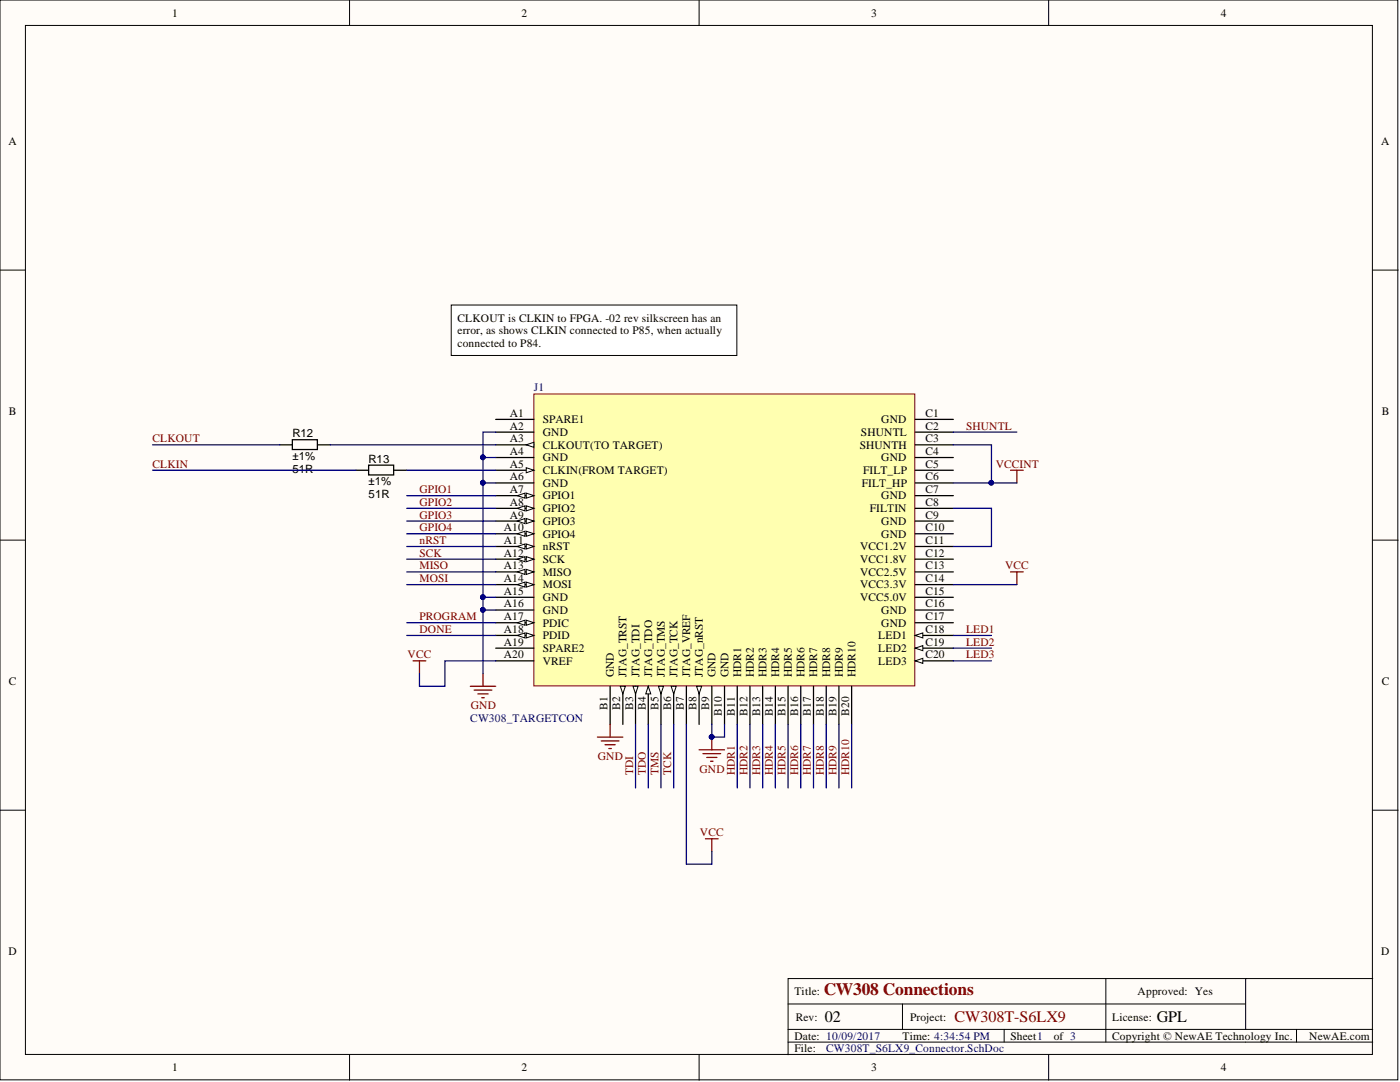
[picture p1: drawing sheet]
<svg xmlns="http://www.w3.org/2000/svg" width="279mm" height="216mm" viewBox="0 0 279 216" stroke-linecap="round" stroke-linejoin="round" font-family="sans-serif">
<defs><g id="words">
<text font-size="3.5" fill="#800000" x="164.4" y="198.6">CW308 Connections</text>
<g font-size="3.2">
<text x="164.6" y="204">02</text>
<text x="230.8" y="204">GPL</text>
</g>
<text font-size="3.2" fill="#800000" x="190.5" y="204">CW308T-S6LX9</text>
<g font-size="2.3">
<text x="34.3" y="3.3">1</text>
<text x="104.1" y="3.3">2</text>
<text x="173.9" y="3.3">3</text>
<text x="243.6" y="3.3">4</text>
<text x="1.7" y="29">A</text>
<text x="275.7" y="29">A</text>
<text x="91.3" y="64.2">CLKOUT is CLKIN to FPGA. -02 rev silkscreen has an</text>
<text x="91.3" y="66.7">error, as shows CLKIN connected to P85, when actually</text>
<text x="91.3" y="69.2">connected to P84.</text>
<text x="1.8" y="82.8">B</text>
<text x="101.7" y="83.2">A1</text>
<text x="184.7" y="83.2">C1</text>
<text x="275.7" y="82.8">B</text>
<text x="58.3" y="87.2">R12</text>
<text x="101.7" y="85.7">A2</text>
<text x="101.7" y="88.3">A3</text>
<text x="108.3" y="84.4">SPARE1</text>
<text x="108.3" y="87">GND</text>
<text x="108.3" y="89.5">CLKOUT(TO TARGET)</text>
<text x="171.6" y="89.5">SHUNTH</text>
<text x="171.8" y="87">SHUNTL</text>
<text x="175.9" y="84.4">GND</text>
<text x="184.7" y="85.7">C2</text>
<text x="184.7" y="88.3">C3</text>
<text x="58.3" y="91.8">±1%</text>
<text x="58.3" y="94.3">51R</text>
<text x="73.6" y="92.3">R13</text>
<text x="101.7" y="90.8">A4</text>
<text x="101.7" y="93.3">A5</text>
<text x="101.7" y="95.9">A6</text>
<text x="108.3" y="92.1">GND</text>
<text x="108.3" y="94.6">CLKIN(FROM TARGET)</text>
<text x="172.2" y="94.6">FILT_LP</text>
<text x="175.9" y="92.1">GND</text>
<text x="184.7" y="90.8">C4</text>
<text x="184.7" y="93.3">C5</text>
<text x="184.7" y="95.9">C6</text>
<text x="73.6" y="96.9">±1%</text>
<text x="73.6" y="99.4">51R</text>
<text x="101.7" y="98.4">A7</text>
<text x="101.7" y="100.9">A8</text>
<text x="108.3" y="97.1">GND</text>
<text x="108.3" y="99.7">GPIO1</text>
<text x="172" y="97.1">FILT_HP</text>
<text x="175.9" y="99.7">GND</text>
<text x="184.7" y="98.4">C7</text>
<text x="184.7" y="100.9">C8</text>
<text x="100.5" y="106">A10</text>
<text x="101.7" y="103.5">A9</text>
<text x="108.3" y="102.2">GPIO2</text>
<text x="108.3" y="104.7">GPIO3</text>
<text x="108.3" y="107.3">GPIO4</text>
<text x="173.6" y="102.2">FILTIN</text>
<text x="175.9" y="104.7">GND</text>
<text x="175.9" y="107.3">GND</text>
<text x="184.7" y="103.5">C9</text>
<text x="184.7" y="106">C10</text>
<text x="100.5" y="108.5">A11</text>
<text x="100.5" y="111.1">A12</text>
<text x="100.5" y="113.6">A13</text>
<text x="108.3" y="109.8">nRST</text>
<text x="108.3" y="112.3">SCK</text>
<text x="171.7" y="109.8">VCC1.2V</text>
<text x="171.7" y="112.3">VCC1.8V</text>
<text x="184.7" y="108.5">C11</text>
<text x="184.7" y="111.1">C12</text>
<text x="184.7" y="113.6">C13</text>
<text x="100.5" y="116.1">A14</text>
<text x="100.5" y="118.7">A15</text>
<text x="108.3" y="114.9">MISO</text>
<text x="108.3" y="117.4">MOSI</text>
<text x="108.3" y="119.9">GND</text>
<text x="171.7" y="114.9">VCC2.5V</text>
<text x="171.7" y="117.4">VCC3.3V</text>
<text x="171.7" y="119.9">VCC5.0V</text>
<text x="184.7" y="116.1">C14</text>
<text x="184.7" y="118.7">C15</text>
<text x="100.5" y="121.2">A16</text>
<text x="100.5" y="123.8">A17</text>
<text x="108.3" y="122.5">GND</text>
<text x="108.3" y="125">PDIC</text>
<text x="175.9" y="122.5">GND</text>
<text x="175.9" y="125">GND</text>
<text x="184.7" y="121.2">C16</text>
<text x="184.7" y="123.8">C17</text>
<text x="100.5" y="126.3">A18</text>
<text x="100.5" y="128.8">A19</text>
<text x="100.5" y="131.4">A20</text>
<text x="108.3" y="127.6">PDID</text>
<text x="108.3" y="130.1">SPARE2</text>
<text x="175.3" y="127.6">LED1</text>
<text x="175.3" y="130.1">LED2</text>
<text x="184.7" y="126.3">C18</text>
<text x="184.7" y="128.8">C19</text>
<text x="184.7" y="131.4">C20</text>
<text x="1.8" y="136.8">C</text>
<text x="108.3" y="132.6">VREF</text>
<text x="122.5" y="135.2" transform="rotate(-90 122.5 135.2)">GND</text>
<text x="125.1" y="135.2" transform="rotate(-90 125.1 135.2)">JTAG_TRST</text>
<text x="127.6" y="135.2" transform="rotate(-90 127.6 135.2)">JTAG_TDI</text>
<text x="130.1" y="135.2" transform="rotate(-90 130.1 135.2)">JTAG_TDO</text>
<text x="132.7" y="135.2" transform="rotate(-90 132.7 135.2)">JTAG_TMS</text>
<text x="135.2" y="135.2" transform="rotate(-90 135.2 135.2)">JTAG_TCK</text>
<text x="137.7" y="135.2" transform="rotate(-90 137.7 135.2)">JTAG_VREF</text>
<text x="140.3" y="135.2" transform="rotate(-90 140.3 135.2)">JTAG_nRST</text>
<text x="142.8" y="135.2" transform="rotate(-90 142.8 135.2)">GND</text>
<text x="145.4" y="135.2" transform="rotate(-90 145.4 135.2)">GND</text>
<text x="147.9" y="135.2" transform="rotate(-90 147.9 135.2)">HDR1</text>
<text x="150.4" y="135.2" transform="rotate(-90 150.4 135.2)">HDR2</text>
<text x="153" y="135.2" transform="rotate(-90 153 135.2)">HDR3</text>
<text x="155.5" y="135.2" transform="rotate(-90 155.5 135.2)">HDR4</text>
<text x="158" y="135.2" transform="rotate(-90 158 135.2)">HDR5</text>
<text x="160.6" y="135.2" transform="rotate(-90 160.6 135.2)">HDR6</text>
<text x="163.1" y="135.2" transform="rotate(-90 163.1 135.2)">HDR7</text>
<text x="165.6" y="135.2" transform="rotate(-90 165.6 135.2)">HDR8</text>
<text x="168.2" y="135.2" transform="rotate(-90 168.2 135.2)">HDR9</text>
<text x="170.7" y="135.2" transform="rotate(-90 170.7 135.2)">HDR10</text>
<text x="175.3" y="132.6">LED3</text>
<text x="275.7" y="136.8">C</text>
<text x="121.3" y="141.7" transform="rotate(-90 121.3 141.7)">B1</text>
<text x="123.8" y="141.7" transform="rotate(-90 123.8 141.7)">B2</text>
<text x="126.3" y="141.7" transform="rotate(-90 126.3 141.7)">B3</text>
<text x="128.9" y="141.7" transform="rotate(-90 128.9 141.7)">B4</text>
<text x="131.4" y="141.7" transform="rotate(-90 131.4 141.7)">B5</text>
<text x="133.9" y="141.7" transform="rotate(-90 133.9 141.7)">B6</text>
<text x="136.5" y="141.7" transform="rotate(-90 136.5 141.7)">B7</text>
<text x="139" y="141.7" transform="rotate(-90 139 141.7)">B8</text>
<text x="141.5" y="141.7" transform="rotate(-90 141.5 141.7)">B9</text>
<text x="144.1" y="142.8" transform="rotate(-90 144.1 142.8)">B10</text>
<text x="146.6" y="142.8" transform="rotate(-90 146.6 142.8)">B11</text>
<text x="149.2" y="142.8" transform="rotate(-90 149.2 142.8)">B12</text>
<text x="151.7" y="142.8" transform="rotate(-90 151.7 142.8)">B13</text>
<text x="154.2" y="142.8" transform="rotate(-90 154.2 142.8)">B14</text>
<text x="156.8" y="142.8" transform="rotate(-90 156.8 142.8)">B15</text>
<text x="159.3" y="142.8" transform="rotate(-90 159.3 142.8)">B16</text>
<text x="161.8" y="142.8" transform="rotate(-90 161.8 142.8)">B17</text>
<text x="164.4" y="142.8" transform="rotate(-90 164.4 142.8)">B18</text>
<text x="166.9" y="142.8" transform="rotate(-90 166.9 142.8)">B19</text>
<text x="169.5" y="142.8" transform="rotate(-90 169.5 142.8)">B20</text>
<text x="1.7" y="190.6">D</text>
<text x="275.7" y="190.6">D</text>
<text x="158.5" y="198.6">Title:</text>
<text x="158.8" y="203.6">Rev:</text>
<text x="181.6" y="203.6">Project:</text>
<text x="222" y="203.6">License:</text>
<text x="227" y="198.6">Approved: Yes</text>
<text x="158.5" y="207.4">Date: 10/09/2017</text>
<text x="158.5" y="210">File:</text>
<text x="180.1" y="207.4">Time: 4:34:54 PM</text>
<text x="201.7" y="207.4">Sheet1</text>
<text x="210.3" y="207.4">of 3</text>
<text x="222" y="207.4">Copyright © NewAE Technology Inc.</text>
<text x="261.3" y="207.4">NewAE.com</text>
<text x="34.3" y="213.8">1</text>
<text x="104.1" y="213.8">2</text>
<text x="173.9" y="213.8">3</text>
<text x="243.6" y="213.8">4</text>
</g>
<g font-size="2.3" fill="#000080">
<text x="106.5" y="78.1">J1</text>
<text x="93.9" y="144">CW308_TARGETCON</text>
<text x="164.9" y="210">CW308T_S6LX9_Connector.SchDoc</text>
</g>
<g font-size="2.3" fill="#800000">
<text x="30.4" y="88.3">CLKOUT</text>
<text x="192.8" y="85.7">SHUNTL</text>
<text x="30.4" y="93.3">CLKIN</text>
<text x="198.7" y="93.3">VCCINT</text>
<text x="83.7" y="98.4">GPIO1</text>
<text x="83.7" y="100.9">GPIO2</text>
<text x="83.7" y="103.5">GPIO3</text>
<text x="83.7" y="106">GPIO4</text>
<text x="83.7" y="108.5">nRST</text>
<text x="83.7" y="111.1">SCK</text>
<text x="83.7" y="113.6">MISO</text>
<text x="200.6" y="113.6">VCC</text>
<text x="83.7" y="116.1">MOSI</text>
<text x="83.7" y="123.8">PROGRAM</text>
<text x="81.3" y="131.4">VCC</text>
<text x="83.7" y="126.3">DONE</text>
<text x="192.8" y="126.3">LED1</text>
<text x="192.8" y="128.8">LED2</text>
<text x="192.8" y="131.4">LED3</text>
<text x="93.9" y="141.5">GND</text>
<text x="119.3" y="151.6">GND</text>
<text x="126.3" y="154.7" transform="rotate(-90 126.3 154.7)">TDI</text>
<text x="128.9" y="154.7" transform="rotate(-90 128.9 154.7)">TDO</text>
<text x="131.4" y="154.7" transform="rotate(-90 131.4 154.7)">TMS</text>
<text x="133.9" y="154.7" transform="rotate(-90 133.9 154.7)">TCK</text>
<text x="139.6" y="154.2">GND</text>
<text x="146.6" y="154.7" transform="rotate(-90 146.6 154.7)">HDR1</text>
<text x="149.2" y="154.7" transform="rotate(-90 149.2 154.7)">HDR2</text>
<text x="151.7" y="154.7" transform="rotate(-90 151.7 154.7)">HDR3</text>
<text x="154.2" y="154.7" transform="rotate(-90 154.2 154.7)">HDR4</text>
<text x="156.8" y="154.7" transform="rotate(-90 156.8 154.7)">HDR5</text>
<text x="159.3" y="154.7" transform="rotate(-90 159.3 154.7)">HDR6</text>
<text x="161.8" y="154.7" transform="rotate(-90 161.8 154.7)">HDR7</text>
<text x="164.4" y="154.7" transform="rotate(-90 164.4 154.7)">HDR8</text>
<text x="166.9" y="154.7" transform="rotate(-90 166.9 154.7)">HDR9</text>
<text x="169.5" y="154.7" transform="rotate(-90 169.5 154.7)">HDR10</text>
<text x="139.7" y="166.9">VCC</text>
</g>
</g></defs>
<g fill="#fffcf8" stroke="#000" stroke-width=".2">
<path d="M0 0h279v215.5h-279z"/>
<path d="M5.1 5.1h268.8v205.3h-268.8z"/>
</g>
<g fill="none" stroke="#000" stroke-width=".2">
<path d="M69.8 0v5.1M139.5 0v5.1M209.3 0v5.1M0 53.9h5.1M274 53.9h5M0 107.8h5.1M274 107.8h5M0 161.7h5.1M274 161.7h5M220.7 195.3v12.6M248.6 195.3h-91.3v15.2M274 195.3h-25.4v10.1"/>
<path d="M69.8 210.5v5M139.5 210.5v5M157.3 200.3h91.3M157.3 207.9h116.7M157.3 205.4h116.7M180.1 200.3v5.1M200.4 205.4v2.5M209.3 210.5v5M258.7 205.4v2.5"/>
</g>
<path d="M106.5 78.6h76.1v58.3h-76.1z" fill="#ffffb0" stroke="#800000" stroke-width=".2"/>
<path d="M98.9 83.7h7.6M98.9 86.2h7.6M98.9 88.8h7.6" fill="none" stroke="#000" stroke-width=".25"/>
<path d="M105 88.8l1.5-.5v1z" fill="#fffcf8"/>
<path d="M105 88.8l1.5-.5v1z" fill="none" stroke="#000" stroke-width=".2"/>
<path d="M98.9 91.3h7.6M98.9 93.8h7.6" fill="none" stroke="#000" stroke-width=".25"/>
<path d="M105 93.3l1.5 .5-1.5 .5z" fill="#fffcf8"/>
<path d="M105 93.3l1.5 .5-1.5 .5z" fill="none" stroke="#000" stroke-width=".2"/>
<path d="M98.9 96.4h7.6M98.9 98.9h7.6" fill="none" stroke="#000" stroke-width=".25"/>
<path d="M105 98.4l1.5 .5-1.5 .5z" fill="#fffcf8"/>
<path d="M105 98.4l1.5 .5-1.5 .5z" fill="none" stroke="#000" stroke-width=".2"/>
<path d="M103.2 98.9l1.6-.5v1z" fill="#fffcf8"/>
<path d="M103.2 98.9l1.6-.5v1z" fill="none" stroke="#000" stroke-width=".2"/>
<path d="M98.9 101.4h7.6" fill="none" stroke="#000" stroke-width=".25"/>
<path d="M105 100.9l1.5 .5-1.5 .5z" fill="#fffcf8"/>
<path d="M105 100.9l1.5 .5-1.5 .5z" fill="none" stroke="#000" stroke-width=".2"/>
<path d="M103.2 101.4l1.6-.5v1z" fill="#fffcf8"/>
<path d="M103.2 101.4l1.6-.5v1z" fill="none" stroke="#000" stroke-width=".2"/>
<path d="M98.9 104h7.6" fill="none" stroke="#000" stroke-width=".25"/>
<path d="M105 103.5l1.5 .5-1.5 .5z" fill="#fffcf8"/>
<path d="M105 103.5l1.5 .5-1.5 .5z" fill="none" stroke="#000" stroke-width=".2"/>
<path d="M103.2 104l1.6-.5v1z" fill="#fffcf8"/>
<path d="M103.2 104l1.6-.5v1z" fill="none" stroke="#000" stroke-width=".2"/>
<path d="M98.9 106.5h7.6" fill="none" stroke="#000" stroke-width=".25"/>
<path d="M105 106l1.5 .5-1.5 .5z" fill="#fffcf8"/>
<path d="M105 106l1.5 .5-1.5 .5z" fill="none" stroke="#000" stroke-width=".2"/>
<path d="M103.2 106.5l1.6-.5v1z" fill="#fffcf8"/>
<path d="M103.2 106.5l1.6-.5v1z" fill="none" stroke="#000" stroke-width=".2"/>
<path d="M98.9 109h7.6" fill="none" stroke="#000" stroke-width=".25"/>
<path d="M105 108.5l1.5 .5-1.5 .6z" fill="#fffcf8"/>
<path d="M105 108.5l1.5 .5-1.5 .6z" fill="none" stroke="#000" stroke-width=".2"/>
<path d="M103.2 109l1.6-.5v1.1z" fill="#fffcf8"/>
<path d="M103.2 109l1.6-.5v1.1z" fill="none" stroke="#000" stroke-width=".2"/>
<path d="M98.9 111.6h7.6" fill="none" stroke="#000" stroke-width=".25"/>
<path d="M105 111.1l1.5 .5-1.5 .5z" fill="#fffcf8"/>
<path d="M105 111.1l1.5 .5-1.5 .5z" fill="none" stroke="#000" stroke-width=".2"/>
<path d="M103.2 111.6l1.6-.5v1z" fill="#fffcf8"/>
<path d="M103.2 111.6l1.6-.5v1z" fill="none" stroke="#000" stroke-width=".2"/>
<path d="M98.9 114.1h7.6" fill="none" stroke="#000" stroke-width=".25"/>
<path d="M105 113.6l1.5 .5-1.5 .5z" fill="#fffcf8"/>
<path d="M105 113.6l1.5 .5-1.5 .5z" fill="none" stroke="#000" stroke-width=".2"/>
<path d="M103.2 114.1l1.6-.5v1z" fill="#fffcf8"/>
<path d="M103.2 114.1l1.6-.5v1z" fill="none" stroke="#000" stroke-width=".2"/>
<path d="M98.9 116.7h7.6" fill="none" stroke="#000" stroke-width=".25"/>
<path d="M105 116.1l1.5 .6-1.5 .5z" fill="#fffcf8"/>
<path d="M105 116.1l1.5 .6-1.5 .5z" fill="none" stroke="#000" stroke-width=".2"/>
<path d="M103.2 116.7l1.6-.6v1.1z" fill="#fffcf8"/>
<path d="M103.2 116.7l1.6-.6v1.1z" fill="none" stroke="#000" stroke-width=".2"/>
<path d="M98.9 119.2h7.6M98.9 121.7h7.6M98.9 124.3h7.6" fill="none" stroke="#000" stroke-width=".25"/>
<path d="M105 123.8l1.5 .5-1.5 .5z" fill="#fffcf8"/>
<path d="M105 123.8l1.5 .5-1.5 .5z" fill="none" stroke="#000" stroke-width=".2"/>
<path d="M103.2 124.3l1.6-.5v1z" fill="#fffcf8"/>
<path d="M103.2 124.3l1.6-.5v1z" fill="none" stroke="#000" stroke-width=".2"/>
<path d="M98.9 126.8h7.6" fill="none" stroke="#000" stroke-width=".25"/>
<path d="M105 126.3l1.5 .5-1.5 .5z" fill="#fffcf8"/>
<path d="M105 126.3l1.5 .5-1.5 .5z" fill="none" stroke="#000" stroke-width=".2"/>
<path d="M103.2 126.8l1.6-.5v1z" fill="#fffcf8"/>
<path d="M103.2 126.8l1.6-.5v1z" fill="none" stroke="#000" stroke-width=".2"/>
<path d="M98.9 129.3h7.6M98.9 131.9h7.6M121.8 136.9v7.6M124.3 136.9v7.6" fill="none" stroke="#000" stroke-width=".25"/>
<path d="M123.8 136.9h1l-.5 1.6z" fill="#fffcf8"/>
<path d="M123.8 136.9h1l-.5 1.6z" fill="none" stroke="#000" stroke-width=".2"/>
<path d="M126.8 136.9v7.6" fill="none" stroke="#000" stroke-width=".25"/>
<path d="M126.3 136.9h1l-.5 1.6z" fill="#fffcf8"/>
<path d="M126.3 136.9h1l-.5 1.6z" fill="none" stroke="#000" stroke-width=".2"/>
<path d="M129.4 136.9v7.6" fill="none" stroke="#000" stroke-width=".25"/>
<path d="M129.4 136.9l.5 1.6h-1z" fill="#fffcf8"/>
<path d="M129.4 136.9l.5 1.6h-1z" fill="none" stroke="#000" stroke-width=".2"/>
<path d="M131.9 136.9v7.6" fill="none" stroke="#000" stroke-width=".25"/>
<path d="M131.4 136.9h1l-.5 1.6z" fill="#fffcf8"/>
<path d="M131.4 136.9h1l-.5 1.6z" fill="none" stroke="#000" stroke-width=".2"/>
<path d="M134.4 136.9v7.6" fill="none" stroke="#000" stroke-width=".25"/>
<path d="M133.9 136.9h1.1l-.6 1.6z" fill="#fffcf8"/>
<path d="M133.9 136.9h1.1l-.6 1.6z" fill="none" stroke="#000" stroke-width=".2"/>
<path d="M137 136.9v7.6M139.5 136.9v7.6" fill="none" stroke="#000" stroke-width=".25"/>
<path d="M139 136.9h1l-.5 1.6z" fill="#fffcf8"/>
<path d="M139 136.9h1l-.5 1.6z" fill="none" stroke="#000" stroke-width=".2"/>
<g fill="none" stroke="#000" stroke-width=".25">
<path d="M182.6 83.7h7.7M182.6 86.2h7.7M182.6 88.8h7.7M182.6 91.3h7.7M182.6 93.8h7.7M182.6 96.4h7.7M182.6 98.9h7.7M182.6 101.4h7.7M182.6 104h7.7M182.6 106.5h7.7M182.6 109h7.7M182.6 111.6h7.7"/>
<path d="M182.6 114.1h7.7M182.6 116.7h7.7M182.6 119.2h7.7M142.1 136.9v7.6M144.6 136.9v7.6M147.1 136.9v7.6M149.7 136.9v7.6M152.2 136.9v7.6M154.7 136.9v7.6M157.3 136.9v7.6M159.8 136.9v7.6M162.4 136.9v7.6"/>
<path d="M164.9 136.9v7.6M167.4 136.9v7.6M170 136.9v7.6M182.6 121.7h7.7M182.6 124.3h7.7M182.6 126.8h7.7"/>
</g>
<path d="M182.6 126.8l1.6-.5v1z" fill="#fffcf8"/>
<path d="M182.6 126.8l1.6-.5v1z" fill="none" stroke="#000" stroke-width=".2"/>
<path d="M182.6 129.3h7.7" fill="none" stroke="#000" stroke-width=".25"/>
<path d="M182.6 129.3l1.6-.5v1z" fill="#fffcf8"/>
<path d="M182.6 129.3l1.6-.5v1z" fill="none" stroke="#000" stroke-width=".2"/>
<path d="M182.6 131.9h7.7" fill="none" stroke="#000" stroke-width=".25"/>
<path d="M182.6 131.9l1.6-.5v1z" fill="#fffcf8"/>
<path d="M182.6 131.9l1.6-.5v1z" fill="none" stroke="#000" stroke-width=".2"/>
<g fill="none" stroke="#800000" stroke-width=".25">
<path d="M201.7 93.8h2.5M202.9 93.8v2.6M201.7 114.1h2.5M202.9 114.1v2.6M82.4 131.9h2.6M83.7 131.9v2.5M93.9 136.9h5M94.6 137.7h3.6M95.4 138.5h2M96.1 139.2h.5M96.4 134.4v2.5M119.2 147.1h5.1"/>
<path d="M120 147.8h3.5M120.7 148.6h2.1M121.5 149.4h.5M121.8 144.5v2.6M139.5 149.6h5.1M140.3 150.4h3.5M141 151.1h2.1M141.8 151.9h.5M142.1 147.1v2.5M140.8 167.4h2.5M142.1 167.4v2.5"/>
</g>
<g fill="#000080" stroke="#000080" stroke-width=".2">
<circle cx="142" cy="147" r=".47"/>
<circle cx="197.8" cy="96.3" r=".47"/>
<circle cx="96.4" cy="91.3" r=".47"/>
<circle cx="96.4" cy="96.3" r=".47"/>
<circle cx="96.4" cy="119.1" r=".47"/>
<circle cx="96.4" cy="121.7" r=".47"/>
</g>
<path d="M55.8 88.8h2.5M58.3 87.7h5v2h-5zM63.4 88.8h2.6M71 93.8h2.6M73.6 92.8h5v2h-5zM78.6 93.8h2.6" fill="none" stroke="#000" stroke-width=".25"/>
<g fill="none" stroke="#000080" stroke-width=".25">
<path d="M30.4 93.8h40.6M30.4 88.8h25.4M66 88.8h32.9M81.2 93.8h17.7M81.2 98.9h17.7M96.4 96.4h2.5M96.4 91.3h2.5M98.9 86.2h-2.5v48.2M190.3 96.4h12.6M190.3 88.8h7.6v7.6M190.3 86.2h12.6M81.2 116.7h17.7"/>
<path d="M81.2 101.4h17.7M81.2 104h17.7M81.2 106.5h17.7M81.2 109h17.7M81.2 111.6h17.7M81.2 114.1h17.7M96.4 119.2h2.5M190.3 101.4h7.6v7.6h-7.6M190.3 116.7h12.6M81.2 124.3h17.7M81.2 126.8h17.7M96.4 121.7h2.5"/>
<path d="M98.9 131.9h-10.1v5h-5.1v-2.5M190.3 126.8h7.6M190.3 129.3h7.6M190.3 131.9h7.6M126.8 144.5v12.7M129.4 144.5v12.7M131.9 144.5v12.7M134.4 144.5v12.7M137 144.5v27.9h5.1v-2.5M142.1 144.5v2.6h2.5v-2.6M147.1 144.5v12.7M149.7 144.5v12.7"/>
<path d="M152.2 144.5v12.7M154.7 144.5v12.7M157.3 144.5v12.7M159.8 144.5v12.7M162.4 144.5v12.7M164.9 144.5v12.7M167.4 144.5v12.7M170 144.5v12.7"/>
</g>
<path d="M90.1 60.9h57v10h-57z" fill="#fff" stroke="#000" stroke-width=".2"/>
<use href="#words"/>
</svg>
